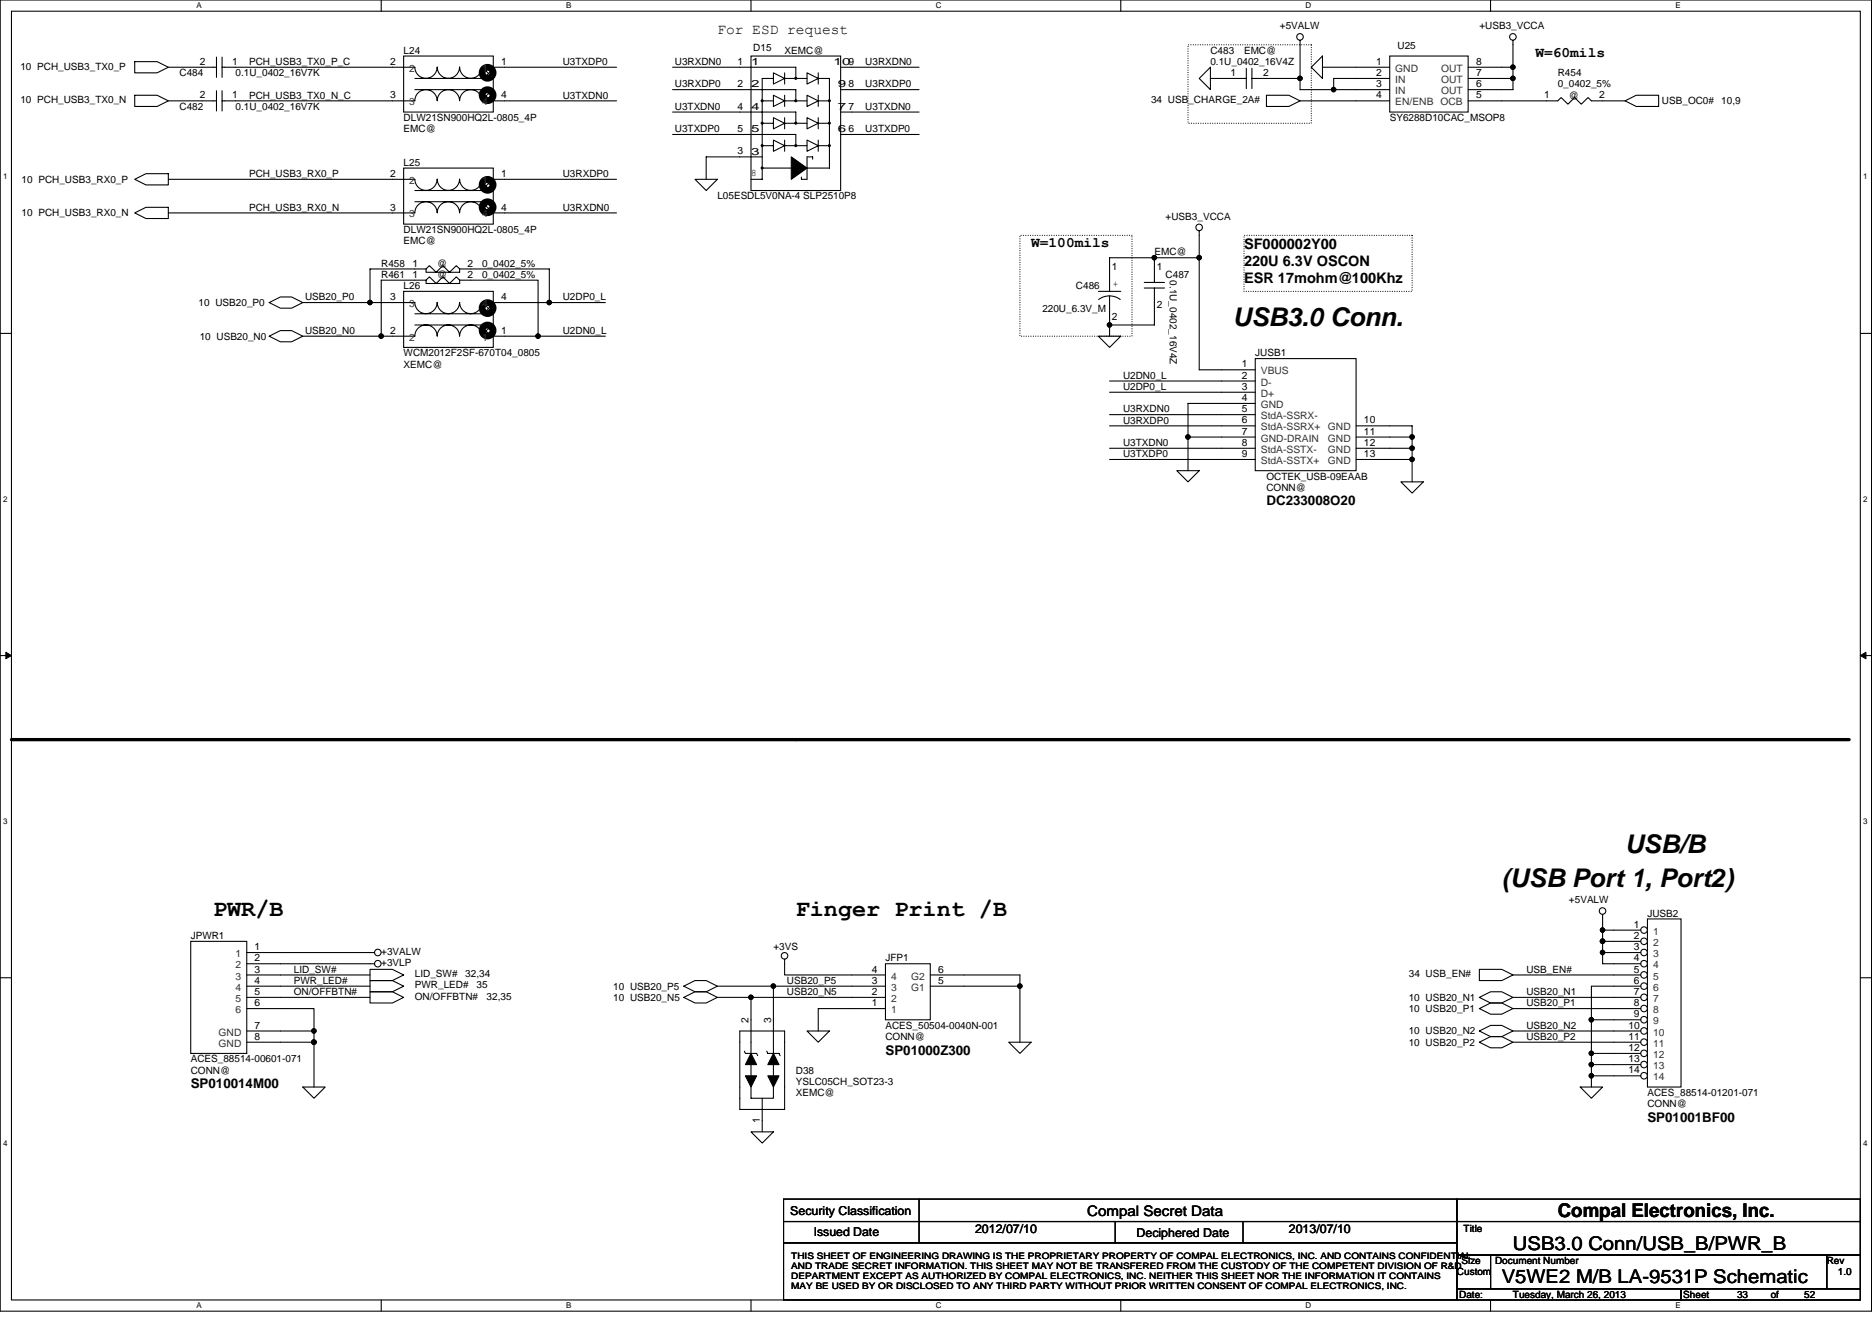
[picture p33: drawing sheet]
<svg xmlns="http://www.w3.org/2000/svg" width="297mm" height="210mm" viewBox="0 0 297 210" stroke-linecap="round" stroke-linejoin="round" font-family="sans-serif">
<defs><g id="words">
<g font-size="4.1">
<text x="195.6" y="51.8">USB3.0 Conn.</text>
<text x="257.8" y="135.3">USB/B</text>
<text x="238.3" y="140.7">(USB Port 1, Port2)</text>
</g>
<g font-size="3.7">
<text x="33.8" y="145.4">PWR/B</text>
<text x="126.3" y="145.4">Finger Print /B</text>
</g>
<g font-size="3">
<text x="247.2" y="193">Compal Electronics, Inc.</text>
<text x="238.3" y="203.6">V5WE2 M/B LA-9531P Schematic</text>
<text x="240.1" y="198.3">USB3.0 Conn/USB_B/PWR_B</text>
</g>
<g font-size="2.3">
<text x="113.8" y="5.4">For ESD request</text>
<text x="243.6" y="9">W=60mils</text>
<text x="163.6" y="39.3">W=100mils</text>
<text x="197.4" y="39.5">SF000002Y00</text>
<text x="197.4" y="42.2">220U 6.3V OSCON</text>
<text x="197.4" y="44.9">ESR 17mohm@100Khz</text>
<text x="172.5" y="192.8">Compal Secret Data</text>
</g>
<g font-size="2.1">
<text x="201" y="80.2">DC233008O20</text>
<text x="140.5" y="167.3">SP01000Z300</text>
<text x="30.3" y="172.7">SP010014M00</text>
<text x="261.4" y="178">SP01001BF00</text>
</g>
<g font-size="1.9">
<text x="125.4" y="192.7">Security Classification</text>
<text x="129.1" y="196.1">Issued Date</text>
<text x="154.7" y="195.6">2012/07/10</text>
<text x="180.3" y="196.3">Deciphered Date</text>
<text x="204.5" y="195.6">2013/07/10</text>
</g>
<g font-size="1.6">
<text x="203.1" y="4.6">+5VALW</text>
<text x="234.7" y="4.6">+USB3_VCCA</text>
<text x="3.2" y="11">10 PCH_USB3_TX0_P</text>
<text x="31.7" y="10.3">2</text>
<text x="36.8" y="10.3">1</text>
<text x="39.5" y="10.3">PCH_USB3_TX0_P_C</text>
<text x="61.9" y="10.3">2</text>
<text x="64" y="8.5">L24</text>
<text x="79.5" y="10.3">1</text>
<text x="89.3" y="10.3">U3TXDP0</text>
<text x="107.1" y="10.3">U3RXDN0</text>
<text x="117" y="10.3">1</text>
<text x="119.2" y="10.3">1</text>
<text x="119.5" y="8.2">D15</text>
<text x="124.5" y="8.5">XEMC@</text>
<text x="132.3" y="10.3">109</text>
<text x="137.3" y="10.3">U3RXDN0</text>
<text x="192.1" y="8.5">C483</text>
<text x="192.1" y="10.3">0.1U_0402_16V4Z</text>
<text x="197.4" y="8.5">EMC@</text>
<text x="218.4" y="10.3">1</text>
<text x="221.8" y="7.8">U25</text>
<text x="234.2" y="10.3">8</text>
<text x="3.2" y="16.4">10 PCH_USB3_TX0_N</text>
<text x="28.5" y="17.4">C482</text>
<text x="28.5" y="12.1">C484</text>
<text x="31.7" y="15.6">2</text>
<text x="36.8" y="15.6">1</text>
<text x="37.4" y="17.4">0.1U_0402_16V7K</text>
<text x="37.4" y="12.1">0.1U_0402_16V7K</text>
<text x="39.5" y="15.6">PCH_USB3_TX0_N_C</text>
<text x="61.9" y="15.6">3</text>
<text x="79.5" y="15.6">4</text>
<text x="89.3" y="15.6">U3TXDN0</text>
<text x="107.1" y="13.9">U3RXDP0</text>
<text x="107.1" y="17.4">U3TXDN0</text>
<text x="117" y="17.4">4</text>
<text x="117" y="13.8">2</text>
<text x="119.2" y="17.4">4</text>
<text x="119.2" y="13.9">2</text>
<text x="132.9" y="17.4">7</text>
<text x="132.9" y="13.9">9</text>
<text x="134.6" y="17.4">7</text>
<text x="134.6" y="13.8">8</text>
<text x="137.3" y="13.9">U3RXDP0</text>
<text x="137.3" y="17.4">U3TXDN0</text>
<text x="182.6" y="16.4">34 USB_CHARGE_2A#</text>
<text x="195.3" y="12.1">1</text>
<text x="200.4" y="12.1">2</text>
<text x="218.4" y="12.1">2</text>
<text x="218.4" y="13.8">3</text>
<text x="218.4" y="15.6">4</text>
<text x="234.2" y="13.8">6</text>
<text x="234.2" y="12.1">7</text>
<text x="234.2" y="15.6">5</text>
<text x="245" y="15.6">1</text>
<text x="247.2" y="12.1">R454</text>
<text x="247.2" y="13.9">0_0402_5%</text>
<text x="249" y="15.6">@</text>
<text x="253.8" y="15.6">2</text>
<text x="263.7" y="16.5">USB_OC0#</text>
<text x="273.1" y="16.5">10,9</text>
<text x="64" y="19.2">DLW21SN900HQ2L-0805_4P</text>
<text x="64" y="21">EMC@</text>
<text x="107.1" y="21">U3TXDP0</text>
<text x="117" y="21">5</text>
<text x="119.2" y="21">5</text>
<text x="132.9" y="21">6</text>
<text x="134.6" y="21">6</text>
<text x="137.3" y="21">U3TXDP0</text>
<text x="220.5" y="19.2">SY6288D10CAC_MSOP8</text>
<text x="3.4" y="29">10 PCH_USB3_RX0_P</text>
<text x="39.5" y="28.1">PCH_USB3_RX0_P</text>
<text x="61.9" y="28.1">2</text>
<text x="64" y="26.3">L25</text>
<text x="79.5" y="28.1">1</text>
<text x="89.3" y="28.1">U3RXDP0</text>
<text x="117" y="24.5">3</text>
<text x="119.2" y="24.5">3</text>
<text x="119.2" y="27.9">8</text>
<text x="3.4" y="34.3">10 PCH_USB3_RX0_N</text>
<text x="39.5" y="33.4">PCH_USB3_RX0_N</text>
<text x="61.9" y="33.4">3</text>
<text x="79.5" y="33.4">4</text>
<text x="89.3" y="33.4">U3RXDN0</text>
<text x="113.8" y="31.6">L05ESDL5V0NA-4 SLP2510P8</text>
<text x="185" y="34.8">+USB3_VCCA</text>
<text x="64" y="37">DLW21SN900HQ2L-0805_4P</text>
<text x="64" y="38.8">EMC@</text>
<text x="183.2" y="40.5">EMC@</text>
<text x="48.4" y="47.6">USB20_P0</text>
<text x="60.5" y="42.3">R458</text>
<text x="60.5" y="44.1">R461</text>
<text x="61.9" y="47.6">3</text>
<text x="64" y="45.9">L26</text>
<text x="65.5" y="42.3">1</text>
<text x="65.5" y="44.1">1</text>
<text x="69.4" y="42.3">@</text>
<text x="69.4" y="44.1">@</text>
<text x="74.2" y="42.3">2</text>
<text x="74.2" y="44.1">2</text>
<text x="76.5" y="42.3">0_0402_5%</text>
<text x="76.5" y="44.1">0_0402_5%</text>
<text x="79.5" y="47.6">4</text>
<text x="89.3" y="47.6">U2DP0_L</text>
<text x="170.7" y="45.9">C486</text>
<text x="176.4" y="42.9">1</text>
<text x="176.6" y="45.5">+</text>
<text x="183.6" y="42.9">1</text>
<text x="185" y="44.1">C487</text>
<text x="185.6" y="44.4" transform="rotate(90 185.6 44.4)">0.1U_0402_16V4Z</text>
<text x="31.5" y="48.5">10 USB20_P0</text>
<text x="31.7" y="53.9">10 USB20_N0</text>
<text x="48.4" y="53">USB20_N0</text>
<text x="61.9" y="53">2</text>
<text x="79.5" y="53">1</text>
<text x="89.3" y="53">U2DN0_L</text>
<text x="165.4" y="49.4">220U_6.3V_M</text>
<text x="176.4" y="50.7">2</text>
<text x="183.6" y="48.9">2</text>
<text x="64" y="56.5">WCM2012F2SF-670T04_0805</text>
<text x="64" y="58.3">XEMC@</text>
<text x="197" y="58.3">1</text>
<text x="199.2" y="56.5">JUSB1</text>
<text x="178.2" y="60.1">U2DN0_L</text>
<text x="178.2" y="61.9">U2DP0_L</text>
<text x="178.2" y="65.4">U3RXDN0</text>
<text x="197" y="60.1">2</text>
<text x="197" y="61.8">3</text>
<text x="197" y="63.6">4</text>
<text x="197" y="65.4">5</text>
<text x="178.2" y="70.8">U3TXDN0</text>
<text x="178.2" y="67.2">U3RXDP0</text>
<text x="197" y="67.2">6</text>
<text x="197" y="69">7</text>
<text x="197" y="70.7">8</text>
<text x="216.4" y="67.2">10</text>
<text x="216.4" y="69">11</text>
<text x="216.4" y="70.7">12</text>
<text x="178.2" y="72.5">U3TXDP0</text>
<text x="197" y="72.5">9</text>
<text x="201" y="77.9">CONN@</text>
<text x="201" y="76.1">OCTEK_USB-09EAAB</text>
<text x="216.4" y="72.5">13</text>
<text x="249" y="143.3">+5VALW</text>
<text x="30.3" y="149">JPWR1</text>
<text x="259.3" y="147.2">1</text>
<text x="259.3" y="149">2</text>
<text x="261.4" y="145.4">JUSB2</text>
<text x="40.4" y="150.7">1</text>
<text x="40.4" y="152.5">2</text>
<text x="40.4" y="154.3">3</text>
<text x="46.6" y="154.3">LID_SW#</text>
<text x="60.5" y="151.5">+3VALW</text>
<text x="60.5" y="153.3">+3VLP</text>
<text x="65.8" y="155">LID_SW#</text>
<text x="73.8" y="155">32,34</text>
<text x="122.7" y="150.8">+3VS</text>
<text x="138.4" y="154.3">4</text>
<text x="140.5" y="152.5">JFP1</text>
<text x="148.9" y="154.3">6</text>
<text x="223.5" y="155">34 USB_EN#</text>
<text x="242.2" y="154.3">USB_EN#</text>
<text x="259.3" y="150.7">3</text>
<text x="259.3" y="152.5">4</text>
<text x="259.3" y="154.3">5</text>
<text x="40.4" y="156.1">4</text>
<text x="40.4" y="157.9">5</text>
<text x="40.4" y="159.6">6</text>
<text x="46.6" y="157.9">ON/OFFBTN#</text>
<text x="46.6" y="156.1">PWR_LED#</text>
<text x="65.8" y="158.6">ON/OFFBTN#</text>
<text x="65.8" y="156.8">PWR_LED#</text>
<text x="75.6" y="156.8">35</text>
<text x="77.2" y="158.6">32,35</text>
<text x="97.3" y="158.8">10 USB20_N5</text>
<text x="97.3" y="157">10 USB20_P5</text>
<text x="124.9" y="157.9">USB20_N5</text>
<text x="124.9" y="156.1">USB20_P5</text>
<text x="138.4" y="159.6">1</text>
<text x="138.4" y="157.9">2</text>
<text x="138.4" y="156.1">3</text>
<text x="148.9" y="156.1">5</text>
<text x="223.5" y="158.8">10 USB20_N1</text>
<text x="223.5" y="160.5">10 USB20_P1</text>
<text x="242.2" y="157.9">USB20_N1</text>
<text x="242.2" y="159.7">USB20_P1</text>
<text x="259.3" y="156.1">6</text>
<text x="259.3" y="157.9">7</text>
<text x="259.3" y="159.6">8</text>
<text x="259.3" y="161.4">9</text>
<text x="40.4" y="165">8</text>
<text x="40.4" y="163.2">7</text>
<text x="118.8" y="162.3" transform="rotate(-90 118.8 162.3)">2</text>
<text x="122.3" y="162.3" transform="rotate(-90 122.3 162.3)">3</text>
<text x="140.5" y="163.2">ACES_50504-0040N-001</text>
<text x="140.5" y="165">CONN@</text>
<text x="223.5" y="165.9">10 USB20_P2</text>
<text x="223.5" y="164.1">10 USB20_N2</text>
<text x="242.2" y="165">USB20_P2</text>
<text x="242.2" y="163.2">USB20_N2</text>
<text x="258.4" y="163.2">10</text>
<text x="258.4" y="165">11</text>
<text x="258.4" y="166.8">12</text>
<text x="30.3" y="168.6">ACES_88514-00601-071</text>
<text x="30.3" y="170.3">CONN@</text>
<text x="126.3" y="170.3">D38</text>
<text x="126.3" y="172.1">YSLC05CH_SOT23-3</text>
<text x="126.3" y="173.9">XEMC@</text>
<text x="258.4" y="168.5">13</text>
<text x="258.4" y="170.3">14</text>
<text x="261.4" y="173.9">ACES_88514-01201-071</text>
<text x="120.6" y="178.2" transform="rotate(-90 120.6 178.2)">1</text>
<text x="261.4" y="175.7">CONN@</text>
<text x="232.2" y="195.4">Title</text>
<text x="231.2" y="202.3">Custom</text>
<text x="231.9" y="200.6">Size</text>
<text x="237.2" y="200.6">Document Number</text>
<text x="289.9" y="200.6">Rev</text>
<text x="291.6" y="202.3">1.0</text>
<text x="231.5" y="205.9">Date:</text>
<text x="240.1" y="205.9">Tuesday, March 26, 2013</text>
<text x="267.1" y="205.9">Sheet</text>
<text x="275.6" y="205.9">33</text>
<text x="281" y="205.9">of</text>
<text x="286.3" y="205.9">52</text>
</g>
<g font-size="1.6" fill="#333">
<text x="64.9" y="11.4">2</text>
<text x="76.5" y="11.4">1</text>
<text x="221.4" y="11.4">GND</text>
<text x="228.7" y="11.4">OUT</text>
<text x="64.9" y="16.7">3</text>
<text x="76.5" y="16.7">4</text>
<text x="221.4" y="13.2">IN</text>
<text x="221.4" y="14.9">IN</text>
<text x="221.4" y="16.7">EN/ENB OCB</text>
<text x="228.7" y="14.9">OUT</text>
<text x="228.7" y="13.2">OUT</text>
<text x="64.9" y="29.2">2</text>
<text x="76.5" y="29.2">1</text>
<text x="64.9" y="34.5">3</text>
<text x="76.5" y="34.5">4</text>
<text x="64.9" y="48.7">3</text>
<text x="76.5" y="48.7">4</text>
<text x="64.9" y="54.1">2</text>
<text x="76.5" y="54.1">1</text>
<text x="200.1" y="59.4">VBUS</text>
<text x="200.1" y="61.2">D-</text>
<text x="200.1" y="62.9">D+</text>
<text x="200.1" y="64.7">GND</text>
<text x="200.1" y="66.5">StdA-SSRX-</text>
<text x="200.1" y="68.3">StdA-SSRX+</text>
<text x="200.1" y="70.1">GND-DRAIN</text>
<text x="200.1" y="71.8">StdA-SSTX-</text>
<text x="210.7" y="68.3">GND</text>
<text x="210.7" y="70.1">GND</text>
<text x="210.7" y="71.8">GND</text>
<text x="200.1" y="73.6">StdA-SSTX+</text>
<text x="210.7" y="73.6">GND</text>
<text x="262.3" y="148.3">1</text>
<text x="37.4" y="151.8">1</text>
<text x="37.4" y="153.6">2</text>
<text x="37.4" y="155.4">3</text>
<text x="141.4" y="155.4">4</text>
<text x="144.6" y="155.4">G2</text>
<text x="262.3" y="150.1">2</text>
<text x="262.3" y="151.8">3</text>
<text x="262.3" y="153.6">4</text>
<text x="262.3" y="155.4">5</text>
<text x="37.4" y="157.2">4</text>
<text x="37.4" y="159">5</text>
<text x="37.4" y="160.7">6</text>
<text x="141.4" y="160.7">1</text>
<text x="141.4" y="159">2</text>
<text x="141.4" y="157.2">3</text>
<text x="144.6" y="157.2">G1</text>
<text x="262.3" y="157.2">6</text>
<text x="262.3" y="159">7</text>
<text x="262.3" y="160.7">8</text>
<text x="34.7" y="166.1">GND</text>
<text x="34.7" y="164.3">GND</text>
<text x="262.3" y="162.5">9</text>
<text x="262.3" y="164.3">10</text>
<text x="262.3" y="166.1">11</text>
<text x="262.3" y="167.9">12</text>
<text x="262.3" y="169.6">13</text>
<text x="262.3" y="171.4">14</text>
</g>
<g font-size="1.4">
<text x="125.6" y="199.7">THIS SHEET OF ENGINEERING DRAWING IS THE PROPRIETARY PROPERTY OF COMPAL ELECTRONICS, INC. AND CONTAINS CONFIDENTIAL</text>
<text x="125.6" y="201.3">AND TRADE SECRET INFORMATION. THIS SHEET MAY NOT BE TRANSFERED FROM THE CUSTODY OF THE COMPETENT DIVISION OF R&amp;D</text>
<text x="125.6" y="202.9">DEPARTMENT EXCEPT AS AUTHORIZED BY COMPAL ELECTRONICS, INC. NEITHER THIS SHEET NOR THE INFORMATION IT CONTAINS</text>
<text x="125.6" y="204.6">MAY BE USED BY OR DISCLOSED TO ANY THIRD PARTY WITHOUT PRIOR WRITTEN CONSENT OF COMPAL ELECTRONICS, INC.</text>
</g>
<g font-size="1.3">
<text x="31.2" y="1.3">A</text>
<text x="89.8" y="1.3">B</text>
<text x="148.5" y="1.3">C</text>
<text x="207.2" y="1.3">D</text>
<text x="265.8" y="1.3">E</text>
<text x=".5" y="28.5">1</text>
<text x="295.6" y="28.5">1</text>
<text x=".5" y="79.6">2</text>
<text x="295.6" y="79.6">2</text>
<text x=".5" y="130.7">3</text>
<text x="295.6" y="130.7">3</text>
<text x=".5" y="181.8">4</text>
<text x="295.6" y="181.8">4</text>
<text x="31.2" y="207.6">A</text>
<text x="89.8" y="207.6">B</text>
<text x="148.5" y="207.6">C</text>
<text x="207.2" y="207.6">D</text>
<text x="265.8" y="207.6">E</text>
</g>
</g></defs>
<path d="M0 0h297v208h-297zM1.8 1.8h293.4v204.4h-293.4z" fill="none" stroke="#000" stroke-width=".17"/>
<g fill="#fff">
<path d="M31.1 .2h.9v1.4h-.9z"/>
<path d="M31.1 206.4h.9v1.5h-.9z"/>
</g>
<path d="M60.5 0v1.8M60.5 206.2v1.8" fill="none" stroke="#000" stroke-width=".17"/>
<g fill="#fff">
<path d="M89.8 .2h.9v1.4h-.9z"/>
<path d="M89.8 206.4h.9v1.5h-.9z"/>
</g>
<path d="M119.2 0v1.8M119.2 206.2v1.8" fill="none" stroke="#000" stroke-width=".17"/>
<g fill="#fff">
<path d="M148.5 .2h.9v1.4h-.9z"/>
<path d="M148.5 206.4h.9v1.5h-.9z"/>
</g>
<path d="M177.8 0v1.8M177.8 206.2v1.8" fill="none" stroke="#000" stroke-width=".17"/>
<g fill="#fff">
<path d="M207.2 .2h.9v1.4h-.9z"/>
<path d="M207.2 206.4h.9v1.5h-.9z"/>
</g>
<path d="M236.5 0v1.8M236.5 206.2v1.8" fill="none" stroke="#000" stroke-width=".17"/>
<g fill="#fff">
<path d="M265.9 .2h.8v1.4h-.8z"/>
<path d="M265.9 206.4h.8v1.5h-.8z"/>
<path d="M.5 27.3h.7v1.4h-.7z"/>
<path d="M295.6 27.3h.7v1.4h-.7z"/>
<path d="M.5 78.4h.7v1.5h-.7z"/>
<path d="M295.6 78.4h.7v1.5h-.7z"/>
</g>
<path d="M0 52.9h1.8M295.2 52.9h1.8" fill="none" stroke="#000" stroke-width=".17"/>
<g fill="#fff">
<path d="M.5 129.6h.7v1.4h-.7z"/>
<path d="M295.6 129.6h.7v1.4h-.7z"/>
</g>
<path d="M0 104h1.8M295.2 104h1.8" fill="none" stroke="#000" stroke-width=".17"/>
<path d="M.9 103.5l.9 .5-.9 .5zM295.2 104l.9-.5v1z" fill="#000" stroke="#000" stroke-width=".16"/>
<g fill="#fff">
<path d="M.5 180.7h.7v1.4h-.7z"/>
<path d="M295.6 180.7h.7v1.4h-.7z"/>
</g>
<g fill="none" stroke="#000" stroke-width=".17">
<path d="M21.4 15.1h3.5l1.8 .9-1.8 .9h-3.5zM21.4 9.8h3.5l1.8 .9-1.8 .9h-3.5zM26.7 16h5.3M26.7 10.7h5.3M37.4 16h24.9M37.4 10.7h24.9M80 16h17.8M80 10.7h17.8M106.7 10.7h10.7M106.7 14.2h10.7M106.7 17.8h10.7M135.2 10.7h10.6"/>
<path d="M135.2 14.2h10.6M135.2 17.8h10.6M192.1 10.7v3.5l-1.8-1.8zM192.1 12.4h3.5M201 15.1h3.5l1.8 .9-1.8 .9h-3.5zM201 12.4h5.3M206.3 16h8.9M206.3 6.4v7.8h8.9M208.1 10.7l1.7-1.8v3.5zM209.8 10.7h5.4M215.2 12.4h-3.6v1.8M238.3 12.4h1.8"/>
<path d="M238.3 16h8.9l.5-.5 1.1 1 1-1 1.1 1 1.1-1 .5 .5h5.3M238.3 10.7h1.8M240.1 6.4v7.8h-1.8M257.8 16l1.8-.9h3.6v1.8h-3.6zM21.4 33.8l1.8-.9h3.5v1.8h-3.5zM21.4 28.4l1.8-.8h3.5v1.7h-3.5zM26.7 33.8h35.6M26.7 28.4h35.6M80 33.8h17.8M80 28.4h17.8M106.7 21.3h10.7M110.3 28.4h3.5l-1.7 1.8z"/>
<path d="M117.4 24.9h-5.3v3.5M135.2 21.3h10.6M190.3 36.6v22.1h3.5M42.7 53.3l1.8-.8h1.8l1.7 .8-1.7 .9h-1.8zM42.7 48l1.8-.9h1.8l1.7 .9-1.7 .9h-1.8zM48 53.3h14.3M62.3 48h-14.3M65.8 44.4h-5.3v8.9M65.8 42.7h-7.1v5.3M74.7 44.4h10.7v8.9M74.7 42.7h12.5v5.3M80 53.3h16.1"/>
<path d="M80 48h16.1M174.3 53.3h3.5l-1.7 1.8zM176.1 49.8v3.5M183.2 48v3.6h-7.1M183.2 40.9v1.8M190.3 40.9h-14.2v1.8M176.1 60.5h17.7M176.1 62.2h17.7M176.1 71.1h17.7M176.1 67.6h17.7M176.1 65.8h17.7M176.1 72.9h17.7"/>
<path d="M186.7 74.7h3.6l-1.8 1.8zM188.5 69.3h5.3M193.8 64h-5.3v10.7M220.5 69.3h3.6M220.5 72.9h3.6M220.5 71.1h3.6M220.5 67.6h3.6v8.9M222.3 76.5h3.5l-1.7 1.7zM0 155.1h1.8M44.5 152.9h14.9M44.5 151.1h14.9M44.5 154.7h14.2"/>
<path d="M44.5 158.2h14.2M44.5 156.5h14.2M58.7 153.8h3.6l1.7 .9-1.7 .9h-3.6zM58.7 157.4h3.6l1.7 .8-1.7 .9h-3.6zM58.7 155.6h3.6l1.7 .9-1.7 .9h-3.6zM108.5 158.2l1.8-.8h1.8l1.7 .8-1.7 .9h-1.8zM108.5 156.5l1.8-.9h1.8l1.7 .9-1.7 .9h-1.8zM113.8 156.5h21.4M113.8 158.2h5.4v3.6M119.2 158.2h16M122.7 156.5v5.3M124.5 152.2v2.5h10.7"/>
<path d="M152.9 154.7h8.9v10.7M152.9 156.5h8.9M234.7 153.8h3.6l1.8 .9-1.8 .9h-3.6zM234.7 158.2l1.8-.8h1.8l1.8 .8-1.8 .9h-1.8zM240.1 158.2h16M240.1 154.7h16M254.3 151.1h1.8M254.3 147.6h1.8M254.3 149.4h1.8M254.3 145.1v7.8h1.8M256.1 156.5h-3.6v10.6M261.4 145.8h5.3v26.7h-5.3z"/>
<path d="M295.2 155.1h1.8M44.5 160h5.3v3.6M44.5 165.4h5.3M44.5 163.6h5.3M48 172.5h3.6l-1.8 1.7zM49.8 163.6v8.9M119.2 179.6h3.5l-1.8 1.8zM120.9 177.8v1.8M128.1 163.6h3.5l-1.8 1.8zM135.2 160h-5.4v3.6M160.1 165.4h3.5l-1.8 1.7zM234.7 165.4l1.8-.9h1.8l1.8 .9-1.8 .8h-1.8z"/>
<path d="M234.7 163.6l1.8-.9h1.8l1.8 .9-1.8 .9h-1.8zM234.7 160l1.8-.9h1.8l1.8 .9-1.8 .9h-1.8zM240.1 165.4h16M240.1 163.6h16M240.1 160h16M250.7 172.5h3.6l-1.8 1.7zM252.5 167.1v1.8h3.6M252.5 161.8h3.6M252.5 167.1h3.6M252.5 168.9v3.6M252.5 170.7h3.6M124.3 190.2h106.9v3.6h-106.9z"/>
<path d="M124.3 193.8h106.9v3.4h-106.9zM124.3 197.2h106.9v9h-106.9zM145.8 190.2v7M177 193.8v3.4M197.2 193.8v3.4M231.2 190.2h64v3.6h-64zM231.2 193.8h64v5.3h-64zM231.2 199.1h5.3v5.4h-5.3zM236.5 199.1h53.4v5.4h-53.4zM289.9 199.1h5.3v5.4h-5.3zM231.2 204.5h35.5v1.7h-35.5zM266.7 204.5h28.5v1.7h-28.5z"/>
<circle cx="206.3" cy="5.9" r=".52"/>
<circle cx="240.1" cy="5.9" r=".52"/>
<circle cx="190.3" cy="36.1" r=".52"/>
<circle cx="59.9" cy="152.9" r=".52"/>
<circle cx="59.9" cy="151.1" r=".52"/>
<circle cx="124.5" cy="151.6" r=".52"/>
<circle cx="254.3" cy="144.5" r=".52"/>
</g>
<path d="M1.8 117.3h291.6" fill="none" stroke="#000" stroke-width=".53"/>
<path d="M188.5 7.1h19.6v12.5h-19.6zM161.8 37.3h17.8v16h-17.8zM197.4 37.3h26.7v8.9h-26.7z" fill="none" stroke="#000" stroke-width=".17" stroke-dasharray="0 .3"/>
<g fill="#000" stroke="#000" stroke-width=".17">
<circle cx="206.3" cy="12.4" r=".35"/>
<circle cx="211.6" cy="14.2" r=".35"/>
<circle cx="240.1" cy="12.4" r=".35"/>
<circle cx="240.1" cy="10.7" r=".35"/>
<circle cx="58.7" cy="48" r=".35"/>
<circle cx="60.5" cy="53.3" r=".35"/>
<circle cx="85.4" cy="53.3" r=".35"/>
<circle cx="87.1" cy="48" r=".35"/>
<circle cx="176" cy="51.5" r=".35"/>
<circle cx="183.2" cy="40.9" r=".35"/>
<circle cx="190.3" cy="40.9" r=".35"/>
<circle cx="188.5" cy="69.3" r=".35"/>
<circle cx="224.1" cy="69.3" r=".35"/>
<circle cx="224.1" cy="72.9" r=".35"/>
<circle cx="224.1" cy="71.1" r=".35"/>
<circle cx="119.2" cy="158.2" r=".35"/>
<circle cx="122.7" cy="156.5" r=".35"/>
<circle cx="161.8" cy="156.5" r=".35"/>
<circle cx="254.3" cy="151.1" r=".35"/>
<circle cx="254.3" cy="149.3" r=".35"/>
<circle cx="254.3" cy="147.6" r=".35"/>
<circle cx="49.8" cy="165.3" r=".35"/>
<circle cx="49.8" cy="163.6" r=".35"/>
<circle cx="252.5" cy="168.9" r=".35"/>
<circle cx="252.5" cy="167.1" r=".35"/>
<circle cx="252.5" cy="170.7" r=".35"/>
<circle cx="252.5" cy="161.8" r=".35"/>
</g>
<circle cx="260.9" cy="147.6" r=".52" fill="#fff" stroke="#000" stroke-width=".17"/>
<path d="M256.1 147.6h4.2" fill="none" stroke="#000" stroke-width=".17"/>
<circle cx="260.9" cy="149.3" r=".52" fill="#fff" stroke="#000" stroke-width=".17"/>
<path d="M256.1 149.4h4.2" fill="none" stroke="#000" stroke-width=".17"/>
<circle cx="260.9" cy="151.1" r=".52" fill="#fff" stroke="#000" stroke-width=".17"/>
<path d="M256.1 151.1h4.2" fill="none" stroke="#000" stroke-width=".17"/>
<circle cx="260.9" cy="152.9" r=".52" fill="#fff" stroke="#000" stroke-width=".17"/>
<path d="M256.1 152.9h4.2" fill="none" stroke="#000" stroke-width=".17"/>
<circle cx="260.9" cy="154.7" r=".52" fill="#fff" stroke="#000" stroke-width=".17"/>
<path d="M256.1 154.7h4.2" fill="none" stroke="#000" stroke-width=".17"/>
<circle cx="260.9" cy="156.5" r=".52" fill="#fff" stroke="#000" stroke-width=".17"/>
<path d="M256.1 156.5h4.2" fill="none" stroke="#000" stroke-width=".17"/>
<circle cx="260.9" cy="158.2" r=".52" fill="#fff" stroke="#000" stroke-width=".17"/>
<path d="M256.1 158.2h4.2" fill="none" stroke="#000" stroke-width=".17"/>
<circle cx="260.9" cy="160" r=".52" fill="#fff" stroke="#000" stroke-width=".17"/>
<path d="M256.1 160h4.2" fill="none" stroke="#000" stroke-width=".17"/>
<circle cx="260.9" cy="161.8" r=".52" fill="#fff" stroke="#000" stroke-width=".17"/>
<path d="M256.1 161.8h4.2" fill="none" stroke="#000" stroke-width=".17"/>
<circle cx="260.9" cy="163.6" r=".52" fill="#fff" stroke="#000" stroke-width=".17"/>
<path d="M256.1 163.6h4.2" fill="none" stroke="#000" stroke-width=".17"/>
<circle cx="260.9" cy="165.3" r=".52" fill="#fff" stroke="#000" stroke-width=".17"/>
<path d="M256.1 165.4h4.2" fill="none" stroke="#000" stroke-width=".17"/>
<circle cx="260.9" cy="167.1" r=".52" fill="#fff" stroke="#000" stroke-width=".17"/>
<path d="M256.1 167.1h4.2" fill="none" stroke="#000" stroke-width=".17"/>
<circle cx="260.9" cy="168.9" r=".52" fill="#fff" stroke="#000" stroke-width=".17"/>
<path d="M256.1 168.9h4.2" fill="none" stroke="#000" stroke-width=".17"/>
<circle cx="260.9" cy="170.7" r=".52" fill="#fff" stroke="#000" stroke-width=".17"/>
<g fill="none" stroke="#000" stroke-width=".17">
<path d="M64 53.3h1.8M65.8 53.3a1.77 1.77 0 0 1 1.8-1.7 1.77 1.77 0 0 1 1.8 1.7M65.8 51.6h10.7M65.8 49.8h10.7M69.4 48a1.77 1.77 0 0 1-1.8 1.8 1.77 1.77 0 0 1-1.8-1.8h-1.8M69.4 53.3a1.77 1.77 0 0 1 1.7-1.7 1.77 1.77 0 0 1 1.8 1.7M69.4 48a1.77 1.77 0 0 0 1.7 1.8 1.77 1.77 0 0 0 1.8-1.8M72.9 53.3a1.77 1.77 0 0 1 1.8-1.7 1.77 1.77 0 0 1 1.8 1.7M72.9 48a1.77 1.77 0 0 0 1.8 1.8 1.77 1.77 0 0 0 1.8-1.8h1.8M76.5 53.3h1.8M174.3 46.2h3.5M174.3 47.5a2.86 2.86 0 0 1 3.5 0"/>
<path d="M176.1 42.7v3.5M176.1 46.9v2.9M181.6 45.7h3.2M181.6 44.8h3.2M183.2 42.7v2.1M183.2 45.7v2.3M256.1 170.7h4.2"/>
</g>
<circle cx="77.4" cy="52.4" r=".88" fill="#fff"/>
<circle cx="77.4" cy="52.4" r=".88" fill="#000" stroke="#000" stroke-width="1.1"/>
<circle cx="77.4" cy="48.9" r=".88" fill="#fff"/>
<circle cx="77.4" cy="48.9" r=".88" fill="#000" stroke="#000" stroke-width="1.1"/>
<g fill="none" stroke="#000" stroke-width=".17">
<path d="M64 10.7h1.8M65.8 10.6a1.77 1.77 0 0 0 1.8 1.8 1.77 1.77 0 0 0 1.8-1.8M65.8 12.4h10.7M65.8 14.2h10.7M69.4 16a1.77 1.77 0 0 0-1.8-1.8 1.77 1.77 0 0 0-1.8 1.8h-1.8M69.4 10.6a1.77 1.77 0 0 0 1.7 1.8 1.77 1.77 0 0 0 1.8-1.8M69.4 16a1.77 1.77 0 0 1 1.7-1.8 1.77 1.77 0 0 1 1.8 1.8M72.9 10.6a1.77 1.77 0 0 0 1.8 1.8 1.77 1.77 0 0 0 1.8-1.8M72.9 16a1.77 1.77 0 0 1 1.8-1.8 1.77 1.77 0 0 1 1.8 1.8h1.8M76.5 10.7h1.8M62.3 53.3h1.7M62.3 48h1.7"/>
<path d="M64 46.2h14.3v8.9h-14.3zM78.3 53.3h1.7M78.3 48h1.7"/>
</g>
<circle cx="77.4" cy="11.5" r=".88" fill="#fff"/>
<circle cx="77.4" cy="11.5" r=".88" fill="#000" stroke="#000" stroke-width="1.1"/>
<circle cx="77.4" cy="15.1" r=".88" fill="#fff"/>
<circle cx="77.4" cy="15.1" r=".88" fill="#000" stroke="#000" stroke-width="1.1"/>
<g fill="none" stroke="#000" stroke-width=".17">
<path d="M32 16h2.4M34.4 14.4v3.2M35.2 16h2.2M35.2 14.4v3.2M62.3 10.7h1.7M62.3 16h1.7M64 8.9h14.3v8.9h-14.3zM78.3 10.7h1.7M78.3 16h1.7M195.6 12.4h2.2M197.8 10.8v3.3M198.6 12.4h2.4"/>
<path d="M198.6 10.8v3.3M215.2 10.7h5.3M215.2 16h5.3M215.2 12.4h5.3M215.2 14.2h5.3M220.5 8.9h12.5v8.9h-12.5zM233 10.7h5.3M233 16h5.3M233 12.4h5.3M233 14.2h5.3M64 33.8h1.8M65.8 33.8a1.77 1.77 0 0 1 1.8-1.8 1.77 1.77 0 0 1 1.8 1.8"/>
<path d="M65.8 30.2h10.7M65.8 32h10.7M69.4 28.4a1.77 1.77 0 0 1-1.8 1.8 1.77 1.77 0 0 1-1.8-1.8h-1.8M69.4 28.4a1.77 1.77 0 0 0 1.7 1.8 1.77 1.77 0 0 0 1.8-1.8M69.4 33.8a1.77 1.77 0 0 1 1.7-1.8 1.77 1.77 0 0 1 1.8 1.8M72.9 28.4a1.77 1.77 0 0 0 1.8 1.8 1.77 1.77 0 0 0 1.8-1.8h1.8M72.9 33.8a1.77 1.77 0 0 1 1.8-1.8 1.77 1.77 0 0 1 1.8 1.8M76.5 33.8h1.8M193.8 58.7h5.4M199.2 56.9h16v17.8h-16zM193.8 60.5h5.4M193.8 62.2h5.4"/>
<path d="M193.8 64h5.4M193.8 65.8h5.4M193.8 67.6h5.4M193.8 69.3h5.4M193.8 71.1h5.4M193.8 72.9h5.4M215.2 67.6h5.3M215.2 69.3h5.3M215.2 71.1h5.3M215.2 72.9h5.3M135.2 158.2h5.3M135.2 156.5h5.3"/>
<path d="M135.2 154.7h5.3M140.5 152.9h7.1v8.9h-7.1zM147.6 156.5h5.3M147.6 154.7h5.3M117.4 163.6h7.1v12.4h-7.1zM118.1 166.8l.2 .3h1.8l.1 .4M119.2 172.5v1.7h3.5v-1.7M119.2 161.8v5.3M119.2 168.9v1.8M120.9 174.2v3.6M121.7 166.8l.1 .3h1.8l.2 .4M122.7 161.8v5.3"/>
<path d="M122.7 168.9v1.8M135.2 160h5.3"/>
</g>
<path d="M118.3 170.7h1.8l-.9 1.8zM119.2 167.1l.9 1.8h-1.8zM122.7 167.1l.9 1.8h-1.8zM121.8 170.7h1.8l-.9 1.8z" fill="#000" stroke="#000" stroke-width=".17"/>
<circle cx="77.4" cy="29.3" r=".88" fill="#fff"/>
<circle cx="77.4" cy="29.3" r=".88" fill="#000" stroke="#000" stroke-width="1.1"/>
<circle cx="77.4" cy="32.9" r=".88" fill="#fff"/>
<circle cx="77.4" cy="32.9" r=".88" fill="#000" stroke="#000" stroke-width="1.1"/>
<g fill="none" stroke="#000" stroke-width=".17">
<path d="M32 10.7h2.4M34.4 9.1v3.2M35.2 10.7h2.2M35.2 9.1v3.2M117.4 10.7h8.9v1.7M117.4 14.2h8.9v1.8M117.4 17.8h8.9v1.8M119.2 8.9h14.2v21.3h-14.2zM120.9 16h1.8M120.9 19.6h1.8M122.7 18.7l1.8 .9-1.8 .8zM122.7 11.6l1.8 .8-1.8 .9z"/>
<path d="M122.7 12.4h-1.8v16h-1.7M122.7 15.1l1.8 .9-1.8 .9zM124.5 11.6v1.7M124.5 18.7v1.7M124.5 19.6h3.6M124.5 12.4h3.6M124.5 15.1v1.8M124.5 16h3.6M128.1 11.6l1.7 .8-1.7 .9zM128.1 15.1l1.7 .9-1.7 .9zM128.1 18.7l1.7 .9-1.7 .8zM129.8 11.6v1.7"/>
<path d="M129.8 15.1v1.8M129.8 18.7v1.7M129.8 19.6h1.8M129.8 12.4h1.8v14.3h-10.7M129.8 16h1.8M133.4 17.8h1.8M133.4 14.2h1.8M133.4 10.7h1.8M62.3 28.4h1.7M62.3 33.8h1.7M64 26.7h14.3v8.9h-14.3zM78.3 28.4h1.7"/>
<path d="M78.3 33.8h1.7M117.4 21.3h8.9v1.8M117.4 24.9h3.5M120.9 23.1h1.8M122.7 22.2l1.8 .9-1.8 .9zM124.5 22.2v1.8M124.5 23.1h3.6M128.1 22.2l1.7 .9-1.7 .9zM128.9 25.3v-.4h-.8v3.5h-.9v-.3M129.8 22.2v1.8M129.8 23.1h1.8M133.4 21.3h1.8"/>
<path d="M65.8 42.7h1.8M65.8 44.4h1.8M67.6 42.7l.5-.6 1.1 1.1 1.1-1.1 1 1.1 1.1-1.1 .5 .6M67.6 42.7v.5h5.3v-.5M67.6 44.4l.5-.5 1.1 1.1 1.1-1.1 1 1.1 1.1-1.1 .5 .5M67.6 44.4v.6h5.3v-.6M72.9 42.7h1.8M72.9 44.4h1.8M30.3 149.4h8.9v17.7h-8.9zM39.2 151.1h5.3M39.2 152.9h5.3M39.2 154.7h5.3"/>
<path d="M39.2 156.5h5.3M39.2 158.2h5.3M39.2 160h5.3M39.2 165.4h5.3M39.2 163.6h5.3"/>
</g>
<g fill="#000" stroke="#000" stroke-width=".17">
<path d="M125.6 24.9l2.5 1.8-2.5 1.7z"/>
<path d="M120.8 15.9h.2v.2h-.2z" fill-rule="evenodd"/>
<path d="M120.8 19.4h.2v.3h-.2z" fill-rule="evenodd"/>
<path d="M126.2 15.9h.2v.2h-.2z" fill-rule="evenodd"/>
<path d="M126.2 19.4h.2v.3h-.2z" fill-rule="evenodd"/>
<path d="M126.2 12.3h.2v.2h-.2z" fill-rule="evenodd"/>
<path d="M131.5 15.9h.2v.2h-.2z" fill-rule="evenodd"/>
<path d="M131.5 19.4h.2v.3h-.2z" fill-rule="evenodd"/>
<path d="M120.8 23h.2v.2h-.2z" fill-rule="evenodd"/>
<path d="M120.8 26.5h.2v.3h-.2z" fill-rule="evenodd"/>
<path d="M126.2 23h.2v.2h-.2z" fill-rule="evenodd"/>
<path d="M131.5 23h.2v.2h-.2z" fill-rule="evenodd"/>
<circle cx="206.3" cy="12.4" r=".35"/>
<circle cx="211.6" cy="14.2" r=".35"/>
<circle cx="240.1" cy="12.4" r=".35"/>
<circle cx="240.1" cy="10.7" r=".35"/>
<circle cx="58.7" cy="48" r=".35"/>
<circle cx="60.5" cy="53.3" r=".35"/>
<circle cx="85.4" cy="53.3" r=".35"/>
<circle cx="87.1" cy="48" r=".35"/>
<circle cx="176" cy="51.5" r=".35"/>
<circle cx="183.2" cy="40.9" r=".35"/>
<circle cx="190.3" cy="40.9" r=".35"/>
<circle cx="188.5" cy="69.3" r=".35"/>
<circle cx="224.1" cy="69.3" r=".35"/>
<circle cx="224.1" cy="72.9" r=".35"/>
<circle cx="224.1" cy="71.1" r=".35"/>
<circle cx="119.2" cy="158.2" r=".35"/>
<circle cx="122.7" cy="156.5" r=".35"/>
<circle cx="161.8" cy="156.5" r=".35"/>
<circle cx="254.3" cy="151.1" r=".35"/>
<circle cx="254.3" cy="149.3" r=".35"/>
<circle cx="254.3" cy="147.6" r=".35"/>
<circle cx="49.8" cy="165.3" r=".35"/>
<circle cx="49.8" cy="163.6" r=".35"/>
<circle cx="252.5" cy="168.9" r=".35"/>
<circle cx="252.5" cy="167.1" r=".35"/>
<circle cx="252.5" cy="170.7" r=".35"/>
<circle cx="252.5" cy="161.8" r=".35"/>
</g>
<use href="#words"/>
</svg>
